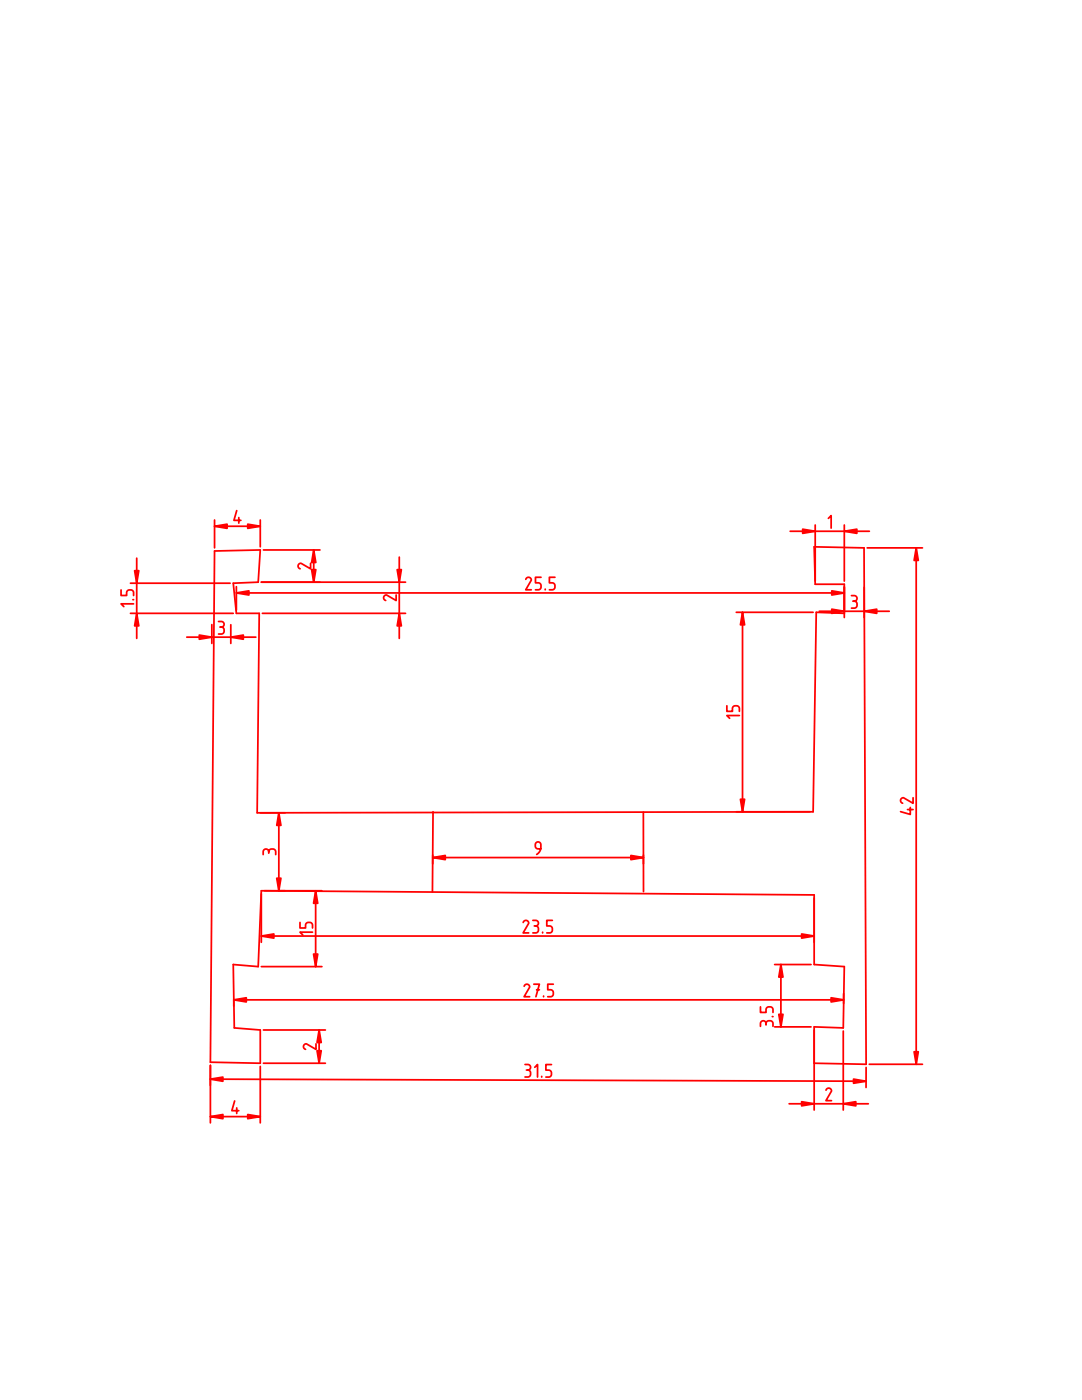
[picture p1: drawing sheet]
<svg xmlns="http://www.w3.org/2000/svg" width="216mm" height="279mm" viewBox="0 0 216 279" stroke-linecap="round" stroke-linejoin="round" font-family="sans-serif">
<path d="M42.8 110l9.1-.2-.4 6.4-5 .2 .7 6h4.5l-.4 39.8 110.9-.2 .7-39.8 5.6 .2v-5.8h-5.8l-.2-7.5 9.9 .2 .4 103.1-10.3-.2v-7.3l5.8 .2 .2-12.2-6-.4v-13.9l-110.4-.8-.6 15.1-5-.4 .3 12.6 5.1 .5v6.6l-9.9-.2zM46.6 199.5h121.7M104.6 196.8a.54 .54 0 0 1 .7-.4 .54 .54 0 0 1 .3 .7l-1 1.8h1.1M106.5 196.4h1.1l-.7 2.5M107.1 197.5h.5M108.5 198.8v.1M110.4 196.4h-1.1v1.1h.6a.56 .56 0 0 1 .5 .6v.3a.56 .56 0 0 1-.5 .5h-.6" fill="none" stroke="#f00" stroke-width=".35"/>
<path d="M46.6 199.5l2.5-.4v.9z" fill="#f00"/>
<path d="M46.6 199.5l2.5-.4v.9z" fill="#f00" stroke="#f00" stroke-width=".35"/>
<path d="M165.8 199.1l2.5 .4-2.5 .5z" fill="#f00"/>
<path d="M165.8 199.1l2.5 .4-2.5 .5z" fill="#f00" stroke="#f00" stroke-width=".35"/>
<path d="M46.6 199.4v1.4M155.8 192.5v12.4M168.3 198.3v2M151.7 204.8v-.5a.56 .56 0 0 1 .6-.6 .56 .56 0 0 1 .6 .6 .56 .56 0 0 1 .5-.6h.3a.56 .56 0 0 1 .5 .6v.5M151.7 200.9v1.2h1.2v-.6a.56 .56 0 0 1 .5-.6h.3a.56 .56 0 0 1 .5 .6v.6M152.9 204.3v.3M154.1 202.9h.1" fill="none" stroke="#f00" stroke-width=".35"/>
<path d="M155.8 192.5l.4 2.5h-.8z" fill="#f00"/>
<path d="M155.8 192.5l.4 2.5h-.8z" fill="#f00" stroke="#f00" stroke-width=".35"/>
<path d="M155.4 202.4h.8l-.4 2.5z" fill="#f00"/>
<path d="M155.4 202.4h.8l-.4 2.5z" fill="#f00" stroke="#f00" stroke-width=".35"/>
<path d="M154.6 192.5h7.2M63.1 208.3v1.1l-2.1-1.1a.56 .56 0 0 0-.4 .6 .56 .56 0 0 0 .4 .5M63.7 205.6v6.6M154.6 204.9h7.2" fill="none" stroke="#f00" stroke-width=".35"/>
<path d="M63.7 205.6l.4 2.5h-.8z" fill="#f00"/>
<path d="M63.7 205.6l.4 2.5h-.8z" fill="#f00" stroke="#f00" stroke-width=".35"/>
<path d="M63.3 209.7h.8l-.4 2.5z" fill="#f00"/>
<path d="M63.3 209.7h.8l-.4 2.5z" fill="#f00" stroke="#f00" stroke-width=".35"/>
<path d="M63 177.8v15.1M59.9 184.1v1.1h1.1v-.6a.56 .56 0 0 1 .5-.5h.3a.56 .56 0 0 1 .6 .5v.6M62.4 186h-2.5l.5 .6M52.6 205.6h12.3M52.6 212.2h12.3" fill="none" stroke="#f00" stroke-width=".35"/>
<path d="M63 177.8l.4 2.5h-.8z" fill="#f00"/>
<path d="M63 177.8l.4 2.5h-.8z" fill="#f00" stroke="#f00" stroke-width=".35"/>
<path d="M62.6 190.4h.8l-.4 2.5z" fill="#f00"/>
<path d="M62.6 190.4h.8l-.4 2.5z" fill="#f00" stroke="#f00" stroke-width=".35"/>
<path d="M52.8 177.8h11.4M86.3 171.1h42.1M86.4 162l-.1 16M107.9 169.4h-.5a.56 .56 0 0 1-.6-.5v-.3a.56 .56 0 0 1 .6-.6 .56 .56 0 0 1 .5 .6l-.1 1.2-.7 .7M128.4 162.1v15.8M52.1 192.9h12.1" fill="none" stroke="#f00" stroke-width=".35"/>
<path d="M86.3 171.1l2.5-.4v.9z" fill="#f00"/>
<path d="M86.3 171.1l2.5-.4v.9z" fill="#f00" stroke="#f00" stroke-width=".35"/>
<path d="M125.9 170.7l2.5 .4-2.5 .5z" fill="#f00"/>
<path d="M125.9 170.7l2.5 .4-2.5 .5z" fill="#f00" stroke="#f00" stroke-width=".35"/>
<path d="M86.3 170.6v1.8M128.4 170.6v1.8M164.8 217.6a.54 .54 0 0 1 .7-.4 .54 .54 0 0 1 .4 .6l-1.1 1.9h1.1M157.5 220.3h15.8" fill="none" stroke="#f00" stroke-width=".35"/>
<path d="M160 219.9l2.5 .4-2.5 .4z" fill="#f00"/>
<path d="M160 219.9l2.5 .4-2.5 .4z" fill="#f00" stroke="#f00" stroke-width=".35"/>
<path d="M168.3 220.3l2.5-.4v.8z" fill="#f00"/>
<path d="M168.3 220.3l2.5-.4v.8z" fill="#f00" stroke="#f00" stroke-width=".35"/>
<path d="M46.8 219.7l-.5 2h1.4M162.5 205.6v15.9M168.3 205.8v15.7M42 222.8h9.9M47.2 221.1v1.1" fill="none" stroke="#f00" stroke-width=".35"/>
<path d="M42 222.8l2.5-.4v.9z" fill="#f00"/>
<path d="M42 222.8l2.5-.4v.9z" fill="#f00" stroke="#f00" stroke-width=".35"/>
<path d="M49.4 222.4l2.5 .4-2.5 .5z" fill="#f00"/>
<path d="M49.4 222.4l2.5 .4-2.5 .5z" fill="#f00" stroke="#f00" stroke-width=".35"/>
<path d="M42 216.6v-4v11.5M42 215.4l130.8 .4M51.9 212.8v11.3M104.8 212.4h.5a.56 .56 0 0 1 .6 .6 .56 .56 0 0 1-.6 .6 .56 .56 0 0 1 .6 .5v.3a.56 .56 0 0 1-.6 .5h-.5M105 213.6h.3M106.7 213l.6-.6v2.5M108.1 214.8v.2M110 212.5h-1.1v1.1h.6a.56 .56 0 0 1 .5 .5v.3a.56 .56 0 0 1-.5 .6h-.6M172.8 213v4" fill="none" stroke="#f00" stroke-width=".35"/>
<path d="M42 215.4l2.5-.4v.8z" fill="#f00"/>
<path d="M42 215.4l2.5-.4v.8z" fill="#f00" stroke="#f00" stroke-width=".35"/>
<path d="M170.3 215.4l2.5 .4-2.5 .4z" fill="#f00"/>
<path d="M170.3 215.4l2.5 .4-2.5 .4z" fill="#f00" stroke="#f00" stroke-width=".35"/>
<path d="M52.1 186.8h110.4M104.4 184.1a.54 .54 0 0 1 .7-.4 .54 .54 0 0 1 .4 .6l-1.1 1.9h1.1M106.3 183.7h.6a.56 .56 0 0 1 .5 .5 .56 .56 0 0 1-.5 .6 .56 .56 0 0 1 .5 .5v.3a.56 .56 0 0 1-.5 .6h-.6M106.6 184.8h.3M108.3 186v.2M110.2 183.7h-1.1v1.1h.6a.56 .56 0 0 1 .5 .5v.3a.56 .56 0 0 1-.5 .6h-.6" fill="none" stroke="#f00" stroke-width=".35"/>
<path d="M52.1 186.8l2.5-.4v.8z" fill="#f00"/>
<path d="M52.1 186.8l2.5-.4v.8z" fill="#f00" stroke="#f00" stroke-width=".35"/>
<path d="M160 186.4l2.5 .4-2.5 .4z" fill="#f00"/>
<path d="M160 186.4l2.5 .4-2.5 .4z" fill="#f00" stroke="#f00" stroke-width=".35"/>
<path d="M52.1 178.4v9.7M52.5 170.6v-.6a.56 .56 0 0 1 .6-.6 .56 .56 0 0 1 .5 .6 .56 .56 0 0 1 .6-.6h.3a.56 .56 0 0 1 .5 .6v.6M53.6 170v.3M55.6 162.2v15.6M162.5 179.2v8.9" fill="none" stroke="#f00" stroke-width=".35"/>
<path d="M55.6 162.2l.5 2.5h-.9z" fill="#f00"/>
<path d="M55.6 162.2l.5 2.5h-.9z" fill="#f00" stroke="#f00" stroke-width=".35"/>
<path d="M55.2 175.3h.9l-.5 2.5z" fill="#f00"/>
<path d="M55.2 175.3h.9l-.5 2.5z" fill="#f00" stroke="#f00" stroke-width=".35"/>
<path d="M42.8 105h9.1M47.2 101.9l-.5 1.9h1.4M47.7 103.3v1.1M51.9 162.2h5M55.8 177.8h1.1" fill="none" stroke="#f00" stroke-width=".35"/>
<path d="M42.8 105l2.5-.4v.8z" fill="#f00"/>
<path d="M42.8 105l2.5-.4v.8z" fill="#f00" stroke="#f00" stroke-width=".35"/>
<path d="M49.4 104.6l2.5 .4-2.5 .4z" fill="#f00"/>
<path d="M49.4 104.6l2.5 .4-2.5 .4z" fill="#f00" stroke="#f00" stroke-width=".35"/>
<path d="M42.8 103.8v5.5M51.9 103.8v5.3M37.3 127.2h13.8M43.6 124h.6a.56 .56 0 0 1 .5 .6 .56 .56 0 0 1-.5 .5 .56 .56 0 0 1 .5 .6v.3a.56 .56 0 0 1-.5 .5h-.6M43.9 125.1h.3" fill="none" stroke="#f00" stroke-width=".35"/>
<path d="M46.1 127.2l2.5-.5v.9z" fill="#f00"/>
<path d="M46.1 127.2l2.5-.5v.9z" fill="#f00" stroke="#f00" stroke-width=".35"/>
<path d="M39.8 126.7l2.5 .5-2.5 .4z" fill="#f00"/>
<path d="M39.8 126.7l2.5 .5-2.5 .4z" fill="#f00" stroke="#f00" stroke-width=".35"/>
<path d="M169.9 118.9h.6a.56 .56 0 0 1 .5 .5 .56 .56 0 0 1-.5 .6 .56 .56 0 0 1 .5 .5v.3a.56 .56 0 0 1-.5 .6h-.6M170.2 120h.3M42.3 124.6v3.8M46.1 124.7v3.7M163.5 122h13.9" fill="none" stroke="#f00" stroke-width=".35"/>
<path d="M166 121.6l2.5 .4-2.5 .4z" fill="#f00"/>
<path d="M166 121.6l2.5 .4-2.5 .4z" fill="#f00" stroke="#f00" stroke-width=".35"/>
<path d="M172.4 122l2.5-.4v.8z" fill="#f00"/>
<path d="M172.4 122l2.5-.4v.8z" fill="#f00" stroke="#f00" stroke-width=".35"/>
<path d="M47.2 118.3h121.3M104.9 115.6a.54 .54 0 0 1 .7-.4 .54 .54 0 0 1 .4 .7l-1.1 1.8h1.1M108 115.2h-1.2v1.1h.6a.56 .56 0 0 1 .6 .6v.3a.56 .56 0 0 1-.6 .5h-.6M108.8 117.6v.1M110.7 115.2h-1.1v1.1h.6a.56 .56 0 0 1 .5 .6v.3a.56 .56 0 0 1-.5 .5h-.6M168.5 117.2v6M172.4 117.2v6" fill="none" stroke="#f00" stroke-width=".35"/>
<path d="M47.2 118.3l2.5-.4v.8z" fill="#f00"/>
<path d="M47.2 118.3l2.5-.4v.8z" fill="#f00" stroke="#f00" stroke-width=".35"/>
<path d="M166 117.9l2.5 .4-2.5 .4z" fill="#f00"/>
<path d="M166 117.9l2.5 .4-2.5 .4z" fill="#f00" stroke="#f00" stroke-width=".35"/>
<path d="M47.2 117.1v4.7M79 118.7v1.2l-2-1.1a.56 .56 0 0 0-.5 .5 .56 .56 0 0 0 .5 .5M79.7 111.2v16.2M168.5 117.1v4.7" fill="none" stroke="#f00" stroke-width=".35"/>
<path d="M79.3 113.7h.8l-.4 2.5z" fill="#f00"/>
<path d="M79.3 113.7h.8l-.4 2.5z" fill="#f00" stroke="#f00" stroke-width=".35"/>
<path d="M79.7 122.4l.4 2.5h-.8z" fill="#f00"/>
<path d="M79.7 122.4l.4 2.5h-.8z" fill="#f00" stroke="#f00" stroke-width=".35"/>
<path d="M52.1 116.2h28.8M52.4 122.4h28.5M148.2 122.2v39.8M145 140.9v1.1h1.1v-.6a.56 .56 0 0 1 .6-.5h.3a.56 .56 0 0 1 .5 .5v.6M147.5 142.8h-2.5l.6 .6" fill="none" stroke="#f00" stroke-width=".35"/>
<path d="M148.2 122.2l.4 2.5h-.9z" fill="#f00"/>
<path d="M148.2 122.2l.4 2.5h-.9z" fill="#f00" stroke="#f00" stroke-width=".35"/>
<path d="M147.7 159.5h.9l-.4 2.5z" fill="#f00"/>
<path d="M147.7 159.5h.9l-.4 2.5z" fill="#f00" stroke="#f00" stroke-width=".35"/>
<path d="M157.7 106h15.8M165.3 103.5l.5-.6v2.5M146.9 122.2h15.3M146.9 162h14.7" fill="none" stroke="#f00" stroke-width=".35"/>
<path d="M160.2 105.6l2.5 .4-2.5 .4z" fill="#f00"/>
<path d="M160.2 105.6l2.5 .4-2.5 .4z" fill="#f00" stroke="#f00" stroke-width=".35"/>
<path d="M168.5 106l2.5-.4v.8z" fill="#f00"/>
<path d="M168.5 106l2.5-.4v.8z" fill="#f00" stroke="#f00" stroke-width=".35"/>
<path d="M24.2 117.7v1.1h1.1v-.5a.56 .56 0 0 1 .5-.6h.3a.56 .56 0 0 1 .6 .6v.5M26.5 119.7h.2M27.3 111.4v16M162.7 104.8v11.2M168.5 104.8v11.2M26.7 120.5h-2.5l.5 .6" fill="none" stroke="#f00" stroke-width=".35"/>
<path d="M26.9 113.9h.8l-.4 2.5z" fill="#f00"/>
<path d="M26.9 113.9h.8l-.4 2.5z" fill="#f00" stroke="#f00" stroke-width=".35"/>
<path d="M27.3 122.4l.4 2.5h-.8z" fill="#f00"/>
<path d="M27.3 122.4l.4 2.5h-.8z" fill="#f00" stroke="#f00" stroke-width=".35"/>
<path d="M26 116.4h19.9M62 112.4v1.1l-2.1-1.1a.56 .56 0 0 0-.4 .6 .56 .56 0 0 0 .4 .5M62.6 109.8v6.4M26 122.4h20.5" fill="none" stroke="#f00" stroke-width=".35"/>
<path d="M62.6 109.8l.4 2.5h-.8z" fill="#f00"/>
<path d="M62.6 109.8l.4 2.5h-.8z" fill="#f00" stroke="#f00" stroke-width=".35"/>
<path d="M62.2 113.7h.8l-.4 2.5z" fill="#f00"/>
<path d="M62.2 113.7h.8l-.4 2.5z" fill="#f00" stroke="#f00" stroke-width=".35"/>
<path d="M52.1 116.2h11.7M52.6 109.8h11.2M182.8 109.3v103.1M182.2 159.2v1.1l-2.1-1.1a.56 .56 0 0 0-.4 .6 .56 .56 0 0 0 .4 .5M181.1 161.6h1.1M181.6 161.1v1.4l-1.9-.5" fill="none" stroke="#f00" stroke-width=".35"/>
<path d="M182.8 109.3l.4 2.5h-.8z" fill="#f00"/>
<path d="M182.8 109.3l.4 2.5h-.8z" fill="#f00" stroke="#f00" stroke-width=".35"/>
<path d="M182.4 209.9h.8l-.4 2.5z" fill="#f00"/>
<path d="M182.4 209.9h.8l-.4 2.5z" fill="#f00" stroke="#f00" stroke-width=".35"/>
<path d="M173 109.3h11.1M173.5 212.4h10.6" fill="none" stroke="#f00" stroke-width=".35"/>
</svg>
